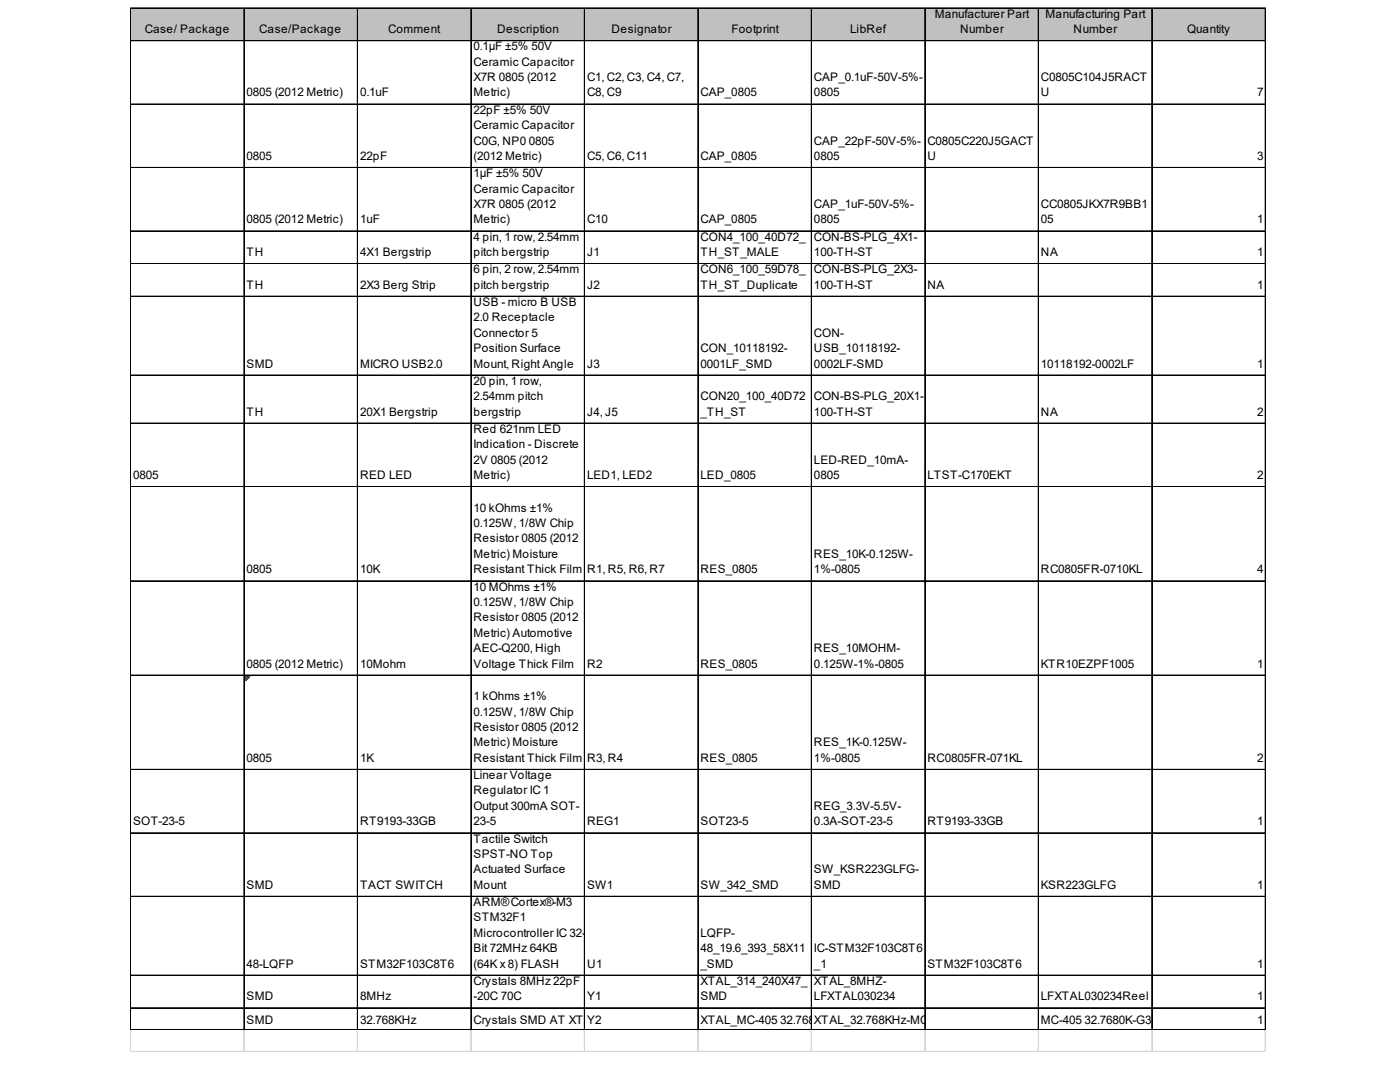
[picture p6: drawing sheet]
<svg xmlns="http://www.w3.org/2000/svg" width="271mm" height="206mm" viewBox="0 0 271 206" stroke-linecap="round" stroke-linejoin="round" font-family="sans-serif">
<defs><g id="words">
<g font-size="2.3">
<text x="180.9" y="3.4">Manufacturer Part</text>
<text x="202.3" y="3.4">Manufacturing Part</text>
<text x="28" y="6.4">Case/ Package</text>
<text x="50.2" y="6.4">Case/Package</text>
<text x="75.1" y="6.4">Comment</text>
<text x="91.6" y="9.7">0.1µF ±5% 50V</text>
<text x="96.2" y="6.4">Description</text>
<text x="118.3" y="6.4">Designator</text>
<text x="141.5" y="6.4">Footprint</text>
<text x="164.6" y="6.4">LibRef</text>
<text x="185.8" y="6.4">Number</text>
<text x="207.8" y="6.4">Number</text>
<text x="229.7" y="6.4">Quantity</text>
<text x="91.6" y="12.7">Ceramic Capacitor</text>
<text x="91.6" y="15.7">X7R 0805 (2012</text>
<text x="113.6" y="15.7">C1, C2, C3, C4, C7,</text>
<text x="157.5" y="15.7">CAP_0.1uF-50V-5%-</text>
<text x="201.4" y="15.7">C0805C104J5RACT</text>
<text x="47.7" y="18.7">0805 (2012 Metric)</text>
<text x="69.7" y="18.7">0.1uF</text>
<text x="91.6" y="18.7">Metric)</text>
<text x="91.6" y="22">22pF ±5% 50V</text>
<text x="113.6" y="18.7">C8, C9</text>
<text x="135.6" y="18.7">CAP_0805</text>
<text x="157.5" y="18.7">0805</text>
<text x="201.4" y="18.7">U</text>
<text x="243.3" y="18.7">7</text>
<text x="91.6" y="25">Ceramic Capacitor</text>
<text x="91.6" y="28">C0G, NP0</text>
<text x="102.3" y="28">0805</text>
<text x="157.5" y="28">CAP_22pF-50V-5%-</text>
<text x="179.5" y="28">C0805C220J5GACT</text>
<text x="47.7" y="30.9">0805</text>
<text x="69.7" y="30.9">22pF</text>
<text x="91.6" y="30.9">(2012 Metric)</text>
<text x="91.6" y="34.3">1µF ±5% 50V</text>
<text x="113.6" y="30.9">C5, C6, C11</text>
<text x="135.6" y="30.9">CAP_0805</text>
<text x="157.5" y="30.9">0805</text>
<text x="179.5" y="30.9">U</text>
<text x="243.3" y="30.9">3</text>
<text x="91.6" y="37.3">Ceramic Capacitor</text>
<text x="91.6" y="40.2">X7R 0805 (2012</text>
<text x="157.5" y="40.2">CAP_1uF-50V-5%-</text>
<text x="201.4" y="40.2">CC0805JKX7R9BB1</text>
<text x="47.7" y="43.2">0805 (2012 Metric)</text>
<text x="69.7" y="43.2">1uF</text>
<text x="91.6" y="43.2">Metric)</text>
<text x="91.6" y="46.5">4 pin, 1 row, 2.54mm</text>
<text x="113.6" y="43.2">C10</text>
<text x="135.6" y="43.2">CAP_0805</text>
<text x="135.6" y="46.5">CON4_100_40D72_</text>
<text x="157.5" y="43.2">0805</text>
<text x="157.5" y="46.5">CON-BS-PLG_4X1-</text>
<text x="201.4" y="43.2">05</text>
<text x="243.3" y="43.2">1</text>
<text x="47.7" y="49.5">TH</text>
<text x="69.7" y="49.5">4X1 Bergstrip</text>
<text x="91.6" y="49.5">pitch bergstrip</text>
<text x="91.6" y="52.9">6 pin, 2 row, 2.54mm</text>
<text x="113.6" y="49.5">J1</text>
<text x="135.6" y="49.5">TH_ST_MALE</text>
<text x="135.6" y="52.9">CON6_100_59D78_</text>
<text x="157.5" y="49.5">100-TH-ST</text>
<text x="157.5" y="52.9">CON-BS-PLG_2X3-</text>
<text x="201.4" y="49.5">NA</text>
<text x="243.3" y="49.5">1</text>
<text x="47.7" y="55.8">TH</text>
<text x="69.7" y="55.8">2X3 Berg Strip</text>
<text x="91.6" y="55.8">pitch bergstrip</text>
<text x="91.6" y="59.2">USB - micro B USB</text>
<text x="113.6" y="55.8">J2</text>
<text x="135.6" y="55.8">TH_ST_Duplicate</text>
<text x="157.5" y="55.8">100-TH-ST</text>
<text x="179.5" y="55.8">NA</text>
<text x="243.3" y="55.8">1</text>
<text x="91.6" y="62.2">2.0 Receptacle</text>
<text x="91.6" y="65.1">Connector 5</text>
<text x="157.5" y="65.1">CON-</text>
<text x="47.7" y="71.1">SMD</text>
<text x="69.7" y="71.1">MICRO USB2.0</text>
<text x="91.6" y="68.1">Position Surface</text>
<text x="91.6" y="71.1">Mount, Right Angle</text>
<text x="113.6" y="71.1">J3</text>
<text x="135.6" y="68.1">CON_10118192-</text>
<text x="135.6" y="71.1">0001LF_SMD</text>
<text x="157.5" y="68.1">USB_10118192-</text>
<text x="157.5" y="71.1">0002LF-SMD</text>
<text x="201.4" y="71.1">10118192-0002LF</text>
<text x="243.3" y="71.1">1</text>
<text x="91.6" y="74.4">20 pin, 1 row,</text>
<text x="91.6" y="77.4">2.54mm pitch</text>
<text x="135.6" y="77.4">CON20_100_40D72</text>
<text x="157.5" y="77.4">CON-BS-PLG_20X1-</text>
<text x="47.7" y="80.4">TH</text>
<text x="69.7" y="80.4">20X1 Bergstrip</text>
<text x="91.6" y="80.4">bergstrip</text>
<text x="91.6" y="83.7">Red 621nm LED</text>
<text x="113.6" y="80.4">J4, J5</text>
<text x="135.6" y="80.4">_TH_ST</text>
<text x="157.5" y="80.4">100-TH-ST</text>
<text x="201.4" y="80.4">NA</text>
<text x="243.3" y="80.4">2</text>
<text x="91.6" y="86.7">Indication - Discrete</text>
<text x="91.6" y="89.7">2V 0805 (2012</text>
<text x="157.5" y="89.7">LED-RED_10mA-</text>
<text x="25.8" y="92.7">0805</text>
<text x="69.7" y="92.7">RED LED</text>
<text x="91.6" y="92.7">Metric)</text>
<text x="113.6" y="92.7">LED1, LED2</text>
<text x="135.6" y="92.7">LED_0805</text>
<text x="157.5" y="92.7">0805</text>
<text x="179.5" y="92.7">LTST-C170EKT</text>
<text x="243.3" y="92.7">2</text>
<text x="91.6" y="99">10 kOhms ±1%</text>
<text x="91.6" y="102">0.125W, 1/8W Chip</text>
<text x="91.6" y="104.9">Resistor 0805 (2012</text>
<text x="91.6" y="107.9">Metric) Moisture</text>
<text x="157.5" y="107.9">RES_10K-0.125W-</text>
<text x="47.7" y="110.9">0805</text>
<text x="69.7" y="110.9">10K</text>
<text x="91.6" y="110.9">Resistant Thick Film</text>
<text x="113.6" y="110.9">R1, R5, R6, R7</text>
<text x="135.6" y="110.9">RES_0805</text>
<text x="157.5" y="110.9">1%-0805</text>
<text x="201.4" y="110.9">RC0805FR-0710KL</text>
<text x="243.3" y="110.9">4</text>
<text x="91.6" y="114.2">10 MOhms ±1%</text>
<text x="91.6" y="117.2">0.125W, 1/8W Chip</text>
<text x="91.6" y="120.2">Resistor 0805 (2012</text>
<text x="91.6" y="123.2">Metric) Automotive</text>
<text x="47.7" y="129.1">0805 (2012 Metric)</text>
<text x="69.7" y="129.1">10Mohm</text>
<text x="91.6" y="126.2">AEC-Q200, High</text>
<text x="91.6" y="129.1">Voltage Thick Film</text>
<text x="113.6" y="129.1">R2</text>
<text x="135.6" y="129.1">RES_0805</text>
<text x="157.5" y="126.2">RES_10MOHM-</text>
<text x="157.5" y="129.1">0.125W-1%-0805</text>
<text x="201.4" y="129.1">KTR10EZPF1005</text>
<text x="243.3" y="129.1">1</text>
<text x="91.6" y="135.5">1 kOhms ±1%</text>
<text x="91.6" y="138.4">0.125W, 1/8W Chip</text>
<text x="91.6" y="141.4">Resistor 0805 (2012</text>
<text x="47.7" y="147.4">0805</text>
<text x="69.7" y="147.4">1K</text>
<text x="91.6" y="144.4">Metric) Moisture</text>
<text x="91.6" y="147.4">Resistant Thick Film</text>
<text x="113.6" y="147.4">R3, R4</text>
<text x="135.6" y="147.4">RES_0805</text>
<text x="157.5" y="144.4">RES_1K-0.125W-</text>
<text x="157.5" y="147.4">1%-0805</text>
<text x="179.5" y="147.4">RC0805FR-071KL</text>
<text x="243.3" y="147.4">2</text>
<text x="91.6" y="150.7">Linear Voltage</text>
<text x="91.6" y="153.7">Regulator IC 1</text>
<text x="25.8" y="159.7">SOT-23-5</text>
<text x="69.7" y="159.7">RT9193-33GB</text>
<text x="91.6" y="156.7">Output 300mA SOT-</text>
<text x="91.6" y="159.7">23-5</text>
<text x="113.6" y="159.7">REG1</text>
<text x="135.6" y="159.7">SOT23-5</text>
<text x="157.5" y="156.7">REG_3.3V-5.5V-</text>
<text x="157.5" y="159.7">0.3A-SOT-23-5</text>
<text x="179.5" y="159.7">RT9193-33GB</text>
<text x="243.3" y="159.7">1</text>
<text x="91.6" y="163">Tactile Switch</text>
<text x="91.6" y="166">SPST-NO Top</text>
<text x="47.7" y="171.9">SMD</text>
<text x="69.7" y="171.9">TACT SWITCH</text>
<text x="91.6" y="168.9">Actuated Surface</text>
<text x="91.6" y="171.9">Mount</text>
<text x="113.6" y="171.9">SW1</text>
<text x="135.6" y="171.9">SW_342_SMD</text>
<text x="157.5" y="168.9">SW_KSR223GLFG-</text>
<text x="157.5" y="171.9">SMD</text>
<text x="201.4" y="171.9">KSR223GLFG</text>
<text x="243.3" y="171.9">1</text>
<text x="91.6" y="175.3">ARM®Cortex®-M3</text>
<text x="91.6" y="178.2">STM32F1</text>
<text x="91.6" y="181.2">Microcontroller IC 32-</text>
<text x="91.6" y="184.2">Bit 72MHz 64KB</text>
<text x="135.6" y="181.2">LQFP-</text>
<text x="135.6" y="184.2">48_19.6_393_58X11</text>
<text x="157.5" y="184.2">IC-STM32F103C8T6</text>
<text x="47.7" y="187.2">48-LQFP</text>
<text x="69.7" y="187.2">STM32F103C8T6</text>
<text x="91.6" y="187.2">(64K x 8) FLASH</text>
<text x="91.6" y="190.5">Crystals 8MHz 22pF</text>
<text x="113.6" y="187.2">U1</text>
<text x="135.6" y="187.2">_SMD</text>
<text x="135.6" y="190.5">XTAL_314_240X47_</text>
<text x="157.5" y="187.2">_1</text>
<text x="157.5" y="190.5">XTAL_8MHZ-</text>
<text x="179.5" y="187.2">STM32F103C8T6</text>
<text x="243.3" y="187.2">1</text>
<text x="47.7" y="193.5">SMD</text>
<text x="69.7" y="193.5">8MHz</text>
<text x="91.6" y="193.5">-20C 70C</text>
<text x="113.6" y="193.5">Y1</text>
<text x="135.6" y="193.5">SMD</text>
<text x="157.5" y="193.5">LFXTAL030234</text>
<text x="201.4" y="193.5">LFXTAL030234Reel</text>
<text x="243.3" y="193.5">1</text>
<text x="47.7" y="198.1">SMD</text>
<text x="69.7" y="198.1">32.768KHz</text>
<text x="91.6" y="198.1">Crystals SMD AT XTLYMHZ +/-50PPM 12.5</text>
<text x="115.2" y="198.1">2</text>
<text x="135.6" y="198.1">XTAL_MC-405</text>
<text x="135.8" y="198.1">PF 250 T/R</text>
<text x="151" y="198.1">32.768</text>
<text x="157.5" y="198.1">XT-G3</text>
<text x="157.7" y="198.1">0KAL_32.768KHz-MC</text>
<text x="201.4" y="198.1">MC-405</text>
<text x="209.9" y="198.1">32.7680K-G3:</text>
<text x="243.3" y="198.1">1</text>
</g>
</g></defs>
<path d="M25.4 1.6h219.6v6.4h-219.6z" fill="#c0c0c0"/>
<path d="M47.4 130.8h1" fill="none" stroke="#008000" stroke-width=".19"/>
<path d="M47.4 130.8h1v.1h-1z" fill="#008000"/>
<path d="M47.4 130.9h.8" fill="none" stroke="#008000" stroke-width=".19"/>
<path d="M47.4 130.9h.8v.2h-.8z" fill="#008000"/>
<path d="M47.4 131.1h.7" fill="none" stroke="#008000" stroke-width=".19"/>
<path d="M47.4 131.1h.7v.2h-.7z" fill="#008000"/>
<path d="M47.4 131.3h.5" fill="none" stroke="#008000" stroke-width=".19"/>
<path d="M47.4 131.3h.5v.2h-.5z" fill="#008000"/>
<path d="M47.4 131.5h.3" fill="none" stroke="#008000" stroke-width=".19"/>
<path d="M47.4 131.5h.3v.1h-.3z" fill="#008000"/>
<path d="M47.4 131.6h.1" fill="none" stroke="#008000" stroke-width=".19"/>
<path d="M47.4 131.6h.1v.2h-.1z" fill="#008000"/>
<g fill="none" stroke="#000" stroke-width=".19">
<path d="M25.2 1.5v197.8M25.3 1.5v197.8M25.4 1.5h219.6M25.4 1.6h219.6M25.4 7.8h219.6M25.4 7.9h219.6M47.2 1.7v197.6M47.3 1.7v197.6M69.2 1.7v197.6M91.1 1.7v197.6M91.2 1.7v197.6M113.1 1.7v197.6"/>
<path d="M113.2 1.7v197.6M135 1.7v197.6M135.1 1.7v197.6M157 1.7v197.6M157.1 1.7v197.6M179 1.7v197.6M200.9 1.7v197.6M201 1.7v197.6M222.9 1.7v197.6M223 1.7v197.6M244.8 1.7v197.6M244.9 1.7v197.6"/>
<path d="M25.4 20.1h219.6M25.4 20.2h219.6M25.4 32.4h219.6M25.4 32.5h219.6M25.4 44.7h219.6M25.4 51h219.6M25.4 51.1h219.6M25.4 57.3h219.6M25.4 57.4h219.6M25.4 72.5h219.6M25.4 72.6h219.6M25.4 81.8h219.6"/>
<path d="M25.4 81.9h219.6M25.4 94.1h219.6M25.4 94.2h219.6M25.4 112.3h219.6M25.4 112.4h219.6M25.4 130.6h219.6M25.4 130.7h219.6M25.4 148.8h219.6M25.4 148.9h219.6M25.4 161.1h219.6M25.4 161.2h219.6M25.4 173.4h219.6"/>
<path d="M25.4 173.5h219.6M25.4 188.6h219.6M25.4 188.7h219.6M25.4 194.9h219.6M25.4 195h219.6M25.4 199.2h219.6"/>
</g>
<g fill="none" stroke="#d4d4d4" stroke-width=".19">
<path d="M245 1.5h.1M25.2 199.3v4.2M25.3 199.3v4.2M47.2 199.3v4.2M47.3 199.3v4.2M69.2 199.3v4.2M91.1 199.3v4.2M91.2 199.3v4.2M113.1 199.3v4.2M113.2 199.3v4.2M135 199.3v4.2M135.1 199.3v4.2"/>
<path d="M157 199.3v4.2M157.1 199.3v4.2M179 199.3v4.2M200.9 199.3v4.2M201 199.3v4.2M222.9 199.3v4.2M223 199.3v4.2M244.8 199.3v4.2M244.9 199.3v4.2"/>
</g>
<path d="M245 1.5l.1 .2z" fill="#d4d4d4"/>
<path d="M245 7.8h.1" fill="none" stroke="#d4d4d4" stroke-width=".19"/>
<path d="M245 7.8l.1 .2z" fill="#d4d4d4"/>
<path d="M245 20.1h.1" fill="none" stroke="#d4d4d4" stroke-width=".19"/>
<path d="M245 20.1l.1 .2z" fill="#d4d4d4"/>
<path d="M245 32.4h.1" fill="none" stroke="#d4d4d4" stroke-width=".19"/>
<path d="M245 32.4l.1 .2z" fill="#d4d4d4"/>
<path d="M245 44.7h.1" fill="none" stroke="#d4d4d4" stroke-width=".19"/>
<path d="M245 44.7l.1 .1z" fill="#d4d4d4"/>
<path d="M245 51h.1" fill="none" stroke="#d4d4d4" stroke-width=".19"/>
<path d="M245 51l.1 .1z" fill="#d4d4d4"/>
<path d="M245 57.3h.1" fill="none" stroke="#d4d4d4" stroke-width=".19"/>
<path d="M245 57.3l.1 .2z" fill="#d4d4d4"/>
<path d="M245 72.5h.1" fill="none" stroke="#d4d4d4" stroke-width=".19"/>
<path d="M245 72.5l.1 .2z" fill="#d4d4d4"/>
<path d="M245 81.8h.1" fill="none" stroke="#d4d4d4" stroke-width=".19"/>
<path d="M245 81.8l.1 .2z" fill="#d4d4d4"/>
<path d="M245 94.1h.1" fill="none" stroke="#d4d4d4" stroke-width=".19"/>
<path d="M245 94.1l.1 .2z" fill="#d4d4d4"/>
<path d="M245 112.3h.1" fill="none" stroke="#d4d4d4" stroke-width=".19"/>
<path d="M245 112.3l.1 .2z" fill="#d4d4d4"/>
<path d="M245 130.6h.1" fill="none" stroke="#d4d4d4" stroke-width=".19"/>
<path d="M245 130.6l.1 .2z" fill="#d4d4d4"/>
<path d="M245 148.8h.1" fill="none" stroke="#d4d4d4" stroke-width=".19"/>
<path d="M245 148.8l.1 .2z" fill="#d4d4d4"/>
<path d="M245 161.1h.1" fill="none" stroke="#d4d4d4" stroke-width=".19"/>
<path d="M245 161.1l.1 .2z" fill="#d4d4d4"/>
<path d="M245 173.4h.1" fill="none" stroke="#d4d4d4" stroke-width=".19"/>
<path d="M245 173.4l.1 .1z" fill="#d4d4d4"/>
<path d="M245 188.6h.1" fill="none" stroke="#d4d4d4" stroke-width=".19"/>
<path d="M245 188.6l.1 .2z" fill="#d4d4d4"/>
<path d="M245 194.9h.1" fill="none" stroke="#d4d4d4" stroke-width=".19"/>
<path d="M245 194.9l.1 .2z" fill="#d4d4d4"/>
<path d="M245 199.2h.1" fill="none" stroke="#d4d4d4" stroke-width=".19"/>
<path d="M245 199.2l.1 .1z" fill="#d4d4d4"/>
<path d="M25.2 203.4h219.9" fill="none" stroke="#d4d4d4" stroke-width=".19"/>
<use href="#words"/>
</svg>
